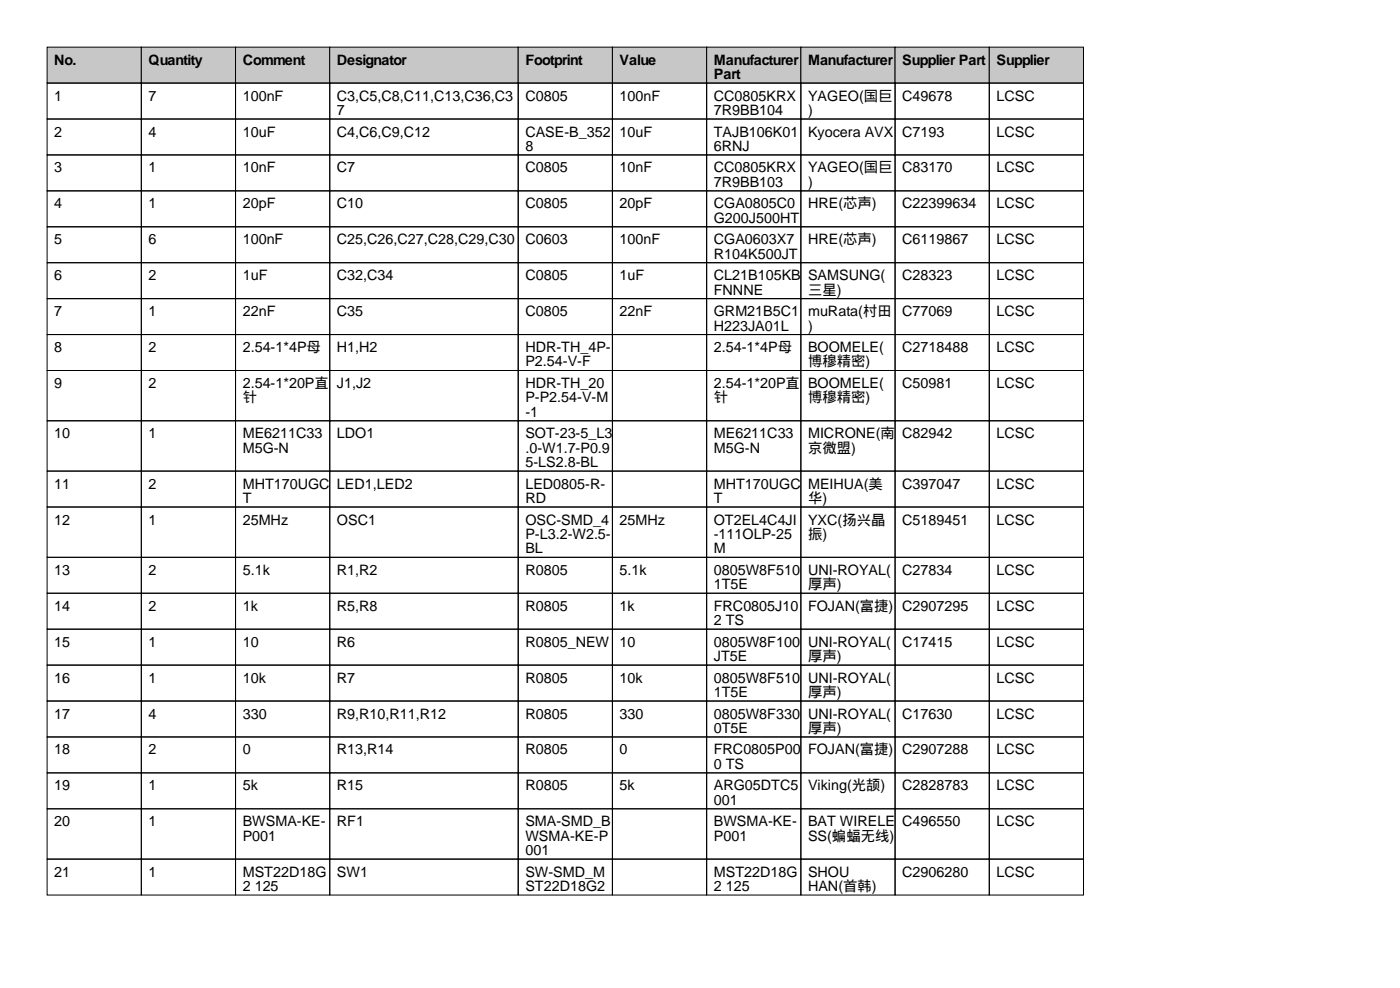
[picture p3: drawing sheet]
<svg xmlns="http://www.w3.org/2000/svg" width="297mm" height="210mm" viewBox="0 0 297 210" stroke-linecap="round" stroke-linejoin="round" font-family="sans-serif">
<defs><g id="words">
<g font-size="3">
<text x="11.5" y="13.7">No.</text>
<text x="31.5" y="13.7">Quantity</text>
<text x="51.5" y="13.7">Comment</text>
<text x="71.5" y="13.7">Designator</text>
<text x="111.5" y="13.7">Footprint</text>
<text x="131.5" y="13.7">Value</text>
<text x="151.5" y="13.7">Manufacturer</text>
<text x="151.5" y="16.8">Part</text>
<text x="171.5" y="13.7">Manufacturer</text>
<text x="191.5" y="13.7">Supplier Part</text>
<text x="211.5" y="13.7">Supplier</text>
<text x="11.5" y="21.3">1</text>
<text x="31.5" y="21.3">7</text>
<text x="51.5" y="21.3">100nF</text>
<text x="71.5" y="21.3">C3,C5,C8,C11,C13,C36,C3</text>
<text x="111.5" y="21.3">C0805</text>
<text x="131.5" y="21.3">100nF</text>
<text x="151.5" y="21.3">CC0805KRX</text>
<text x="171.5" y="21.3">YAGEO(国巨</text>
<text x="191.5" y="21.3">C49678</text>
<text x="211.5" y="21.3">LCSC</text>
<text x="11.5" y="29">2</text>
<text x="31.5" y="29">4</text>
<text x="51.5" y="29">10uF</text>
<text x="71.5" y="24.4">7</text>
<text x="71.5" y="29">C4,C6,C9,C12</text>
<text x="111.5" y="29">CASE-B_352</text>
<text x="131.5" y="29">10uF</text>
<text x="151.5" y="24.4">7R9BB104</text>
<text x="151.5" y="29">TAJB106K01</text>
<text x="171.5" y="24.4">)</text>
<text x="171.5" y="29">Kyocera AVX</text>
<text x="191.5" y="29">C7193</text>
<text x="211.5" y="29">LCSC</text>
<text x="111.5" y="32">8</text>
<text x="151.5" y="32">6RNJ</text>
<text x="11.5" y="36.6">3</text>
<text x="31.5" y="36.6">1</text>
<text x="51.5" y="36.6">10nF</text>
<text x="71.5" y="36.6">C7</text>
<text x="111.5" y="36.6">C0805</text>
<text x="131.5" y="36.6">10nF</text>
<text x="151.5" y="36.6">CC0805KRX</text>
<text x="151.5" y="39.6">7R9BB103</text>
<text x="171.5" y="36.6">YAGEO(国巨</text>
<text x="171.5" y="39.6">)</text>
<text x="191.5" y="36.6">C83170</text>
<text x="211.5" y="36.6">LCSC</text>
<text x="11.5" y="44.2">4</text>
<text x="31.5" y="44.2">1</text>
<text x="51.5" y="44.2">20pF</text>
<text x="71.5" y="44.2">C10</text>
<text x="111.5" y="44.2">C0805</text>
<text x="131.5" y="44.2">20pF</text>
<text x="151.5" y="44.2">CGA0805C0</text>
<text x="151.5" y="47.2">G200J500HT</text>
<text x="171.5" y="44.2">HRE(芯声)</text>
<text x="191.5" y="44.2">C22399634</text>
<text x="211.5" y="44.2">LCSC</text>
<text x="11.5" y="51.8">5</text>
<text x="31.5" y="51.8">6</text>
<text x="51.5" y="51.8">100nF</text>
<text x="71.5" y="51.8">C25,C26,C27,C28,C29,C30</text>
<text x="111.5" y="51.8">C0603</text>
<text x="131.5" y="51.8">100nF</text>
<text x="151.5" y="51.8">CGA0603X7</text>
<text x="171.5" y="51.8">HRE(芯声)</text>
<text x="191.5" y="51.8">C6119867</text>
<text x="211.5" y="51.8">LCSC</text>
<text x="11.5" y="59.4">6</text>
<text x="31.5" y="59.4">2</text>
<text x="51.5" y="59.4">1uF</text>
<text x="71.5" y="59.4">C32,C34</text>
<text x="111.5" y="59.4">C0805</text>
<text x="131.5" y="59.4">1uF</text>
<text x="151.5" y="54.9">R104K500JT</text>
<text x="151.5" y="59.4">CL21B105KB</text>
<text x="171.5" y="59.4">SAMSUNG(</text>
<text x="191.5" y="59.4">C28323</text>
<text x="211.5" y="59.4">LCSC</text>
<text x="151.5" y="62.5">FNNNE</text>
<text x="171.5" y="62.5">三星)</text>
<text x="11.5" y="67.1">7</text>
<text x="31.5" y="67.1">1</text>
<text x="51.5" y="67.1">22nF</text>
<text x="71.5" y="67.1">C35</text>
<text x="111.5" y="67.1">C0805</text>
<text x="131.5" y="67.1">22nF</text>
<text x="151.5" y="67.1">GRM21B5C1</text>
<text x="151.5" y="70.1">H223JA01L</text>
<text x="171.5" y="67.1">muRata(村田</text>
<text x="171.5" y="70.1">)</text>
<text x="191.5" y="67.1">C77069</text>
<text x="211.5" y="67.1">LCSC</text>
<text x="11.5" y="74.7">8</text>
<text x="31.5" y="74.7">2</text>
<text x="51.5" y="74.7">2.54-1*4P母</text>
<text x="71.5" y="74.7">H1,H2</text>
<text x="111.5" y="74.7">HDR-TH_4P-</text>
<text x="111.5" y="77.7">P2.54-V-F</text>
<text x="151.5" y="74.7">2.54-1*4P母</text>
<text x="171.5" y="74.7">BOOMELE(</text>
<text x="171.5" y="77.7">博穆精密)</text>
<text x="191.5" y="74.7">C2718488</text>
<text x="211.5" y="74.7">LCSC</text>
<text x="11.5" y="82.3">9</text>
<text x="31.5" y="82.3">2</text>
<text x="51.5" y="82.3">2.54-1*20P直</text>
<text x="71.5" y="82.3">J1,J2</text>
<text x="111.5" y="82.3">HDR-TH_20</text>
<text x="151.5" y="82.3">2.54-1*20P直</text>
<text x="171.5" y="82.3">BOOMELE(</text>
<text x="191.5" y="82.3">C50981</text>
<text x="211.5" y="82.3">LCSC</text>
<text x="51.5" y="85.3">针</text>
<text x="111.5" y="85.3">P-P2.54-V-M</text>
<text x="111.5" y="88.4">-1</text>
<text x="151.5" y="85.3">针</text>
<text x="171.5" y="85.3">博穆精密)</text>
<text x="11.5" y="93">10</text>
<text x="31.5" y="93">1</text>
<text x="51.5" y="93">ME6211C33</text>
<text x="71.5" y="93">LDO1</text>
<text x="111.5" y="93">SOT-23-5_L3</text>
<text x="151.5" y="93">ME6211C33</text>
<text x="171.5" y="93">MICRONE(南</text>
<text x="191.5" y="93">C82942</text>
<text x="211.5" y="93">LCSC</text>
<text x="51.5" y="96">M5G-N</text>
<text x="111.5" y="96">.0-W1.7-P0.9</text>
<text x="111.5" y="99.1">5-LS2.8-BL</text>
<text x="151.5" y="96">M5G-N</text>
<text x="171.5" y="96">京微盟)</text>
<text x="11.5" y="103.6">11</text>
<text x="31.5" y="103.6">2</text>
<text x="51.5" y="103.6">MHT170UGC</text>
<text x="51.5" y="106.7">T</text>
<text x="71.5" y="103.6">LED1,LED2</text>
<text x="111.5" y="103.6">LED0805-R-</text>
<text x="111.5" y="106.7">RD</text>
<text x="151.5" y="103.6">MHT170UGC</text>
<text x="151.5" y="106.7">T</text>
<text x="171.5" y="103.6">MEIHUA(美</text>
<text x="171.5" y="106.7">华)</text>
<text x="191.5" y="103.6">C397047</text>
<text x="211.5" y="103.6">LCSC</text>
<text x="11.5" y="111.3">12</text>
<text x="31.5" y="111.3">1</text>
<text x="51.5" y="111.3">25MHz</text>
<text x="71.5" y="111.3">OSC1</text>
<text x="111.5" y="111.3">OSC-SMD_4</text>
<text x="131.5" y="111.3">25MHz</text>
<text x="151.5" y="111.3">OT2EL4C4JI</text>
<text x="171.5" y="111.3">YXC(扬兴晶</text>
<text x="191.5" y="111.3">C5189451</text>
<text x="211.5" y="111.3">LCSC</text>
<text x="111.5" y="114.3">P-L3.2-W2.5-</text>
<text x="111.5" y="117.4">BL</text>
<text x="151.5" y="114.3">-111OLP-25</text>
<text x="151.5" y="117.4">M</text>
<text x="171.5" y="114.3">振)</text>
<text x="11.5" y="121.9">13</text>
<text x="31.5" y="121.9">2</text>
<text x="51.5" y="121.9">5.1k</text>
<text x="71.5" y="121.9">R1,R2</text>
<text x="111.5" y="121.9">R0805</text>
<text x="131.5" y="121.9">5.1k</text>
<text x="151.5" y="121.9">0805W8F510</text>
<text x="151.5" y="125">1T5E</text>
<text x="171.5" y="121.9">UNI-ROYAL(</text>
<text x="171.5" y="125">厚声)</text>
<text x="191.5" y="121.9">C27834</text>
<text x="211.5" y="121.9">LCSC</text>
<text x="11.5" y="129.5">14</text>
<text x="31.5" y="129.5">2</text>
<text x="51.5" y="129.5">1k</text>
<text x="71.5" y="129.5">R5,R8</text>
<text x="111.5" y="129.5">R0805</text>
<text x="131.5" y="129.5">1k</text>
<text x="151.5" y="129.5">FRC0805J10</text>
<text x="171.5" y="129.5">FOJAN(富捷)</text>
<text x="191.5" y="129.5">C2907295</text>
<text x="211.5" y="129.5">LCSC</text>
<text x="11.5" y="137.2">15</text>
<text x="31.5" y="137.2">1</text>
<text x="51.5" y="137.2">10</text>
<text x="71.5" y="137.2">R6</text>
<text x="111.5" y="137.2">R0805_NEW</text>
<text x="131.5" y="137.2">10</text>
<text x="151.5" y="132.6">2 TS</text>
<text x="151.5" y="137.2">0805W8F100</text>
<text x="171.5" y="137.2">UNI-ROYAL(</text>
<text x="191.5" y="137.2">C17415</text>
<text x="211.5" y="137.2">LCSC</text>
<text x="151.5" y="140.2">JT5E</text>
<text x="171.5" y="140.2">厚声)</text>
<text x="11.5" y="144.8">16</text>
<text x="31.5" y="144.8">1</text>
<text x="51.5" y="144.8">10k</text>
<text x="71.5" y="144.8">R7</text>
<text x="111.5" y="144.8">R0805</text>
<text x="131.5" y="144.8">10k</text>
<text x="151.5" y="144.8">0805W8F510</text>
<text x="151.5" y="147.8">1T5E</text>
<text x="171.5" y="144.8">UNI-ROYAL(</text>
<text x="171.5" y="147.8">厚声)</text>
<text x="211.5" y="144.8">LCSC</text>
<text x="11.5" y="152.4">17</text>
<text x="31.5" y="152.4">4</text>
<text x="51.5" y="152.4">330</text>
<text x="71.5" y="152.4">R9,R10,R11,R12</text>
<text x="111.5" y="152.4">R0805</text>
<text x="131.5" y="152.4">330</text>
<text x="151.5" y="152.4">0805W8F330</text>
<text x="151.5" y="155.5">0T5E</text>
<text x="171.5" y="152.4">UNI-ROYAL(</text>
<text x="171.5" y="155.5">厚声)</text>
<text x="191.5" y="152.4">C17630</text>
<text x="211.5" y="152.4">LCSC</text>
<text x="11.5" y="160">18</text>
<text x="31.5" y="160">2</text>
<text x="51.5" y="160">0</text>
<text x="71.5" y="160">R13,R14</text>
<text x="111.5" y="160">R0805</text>
<text x="131.5" y="160">0</text>
<text x="151.5" y="160">FRC0805P00</text>
<text x="171.5" y="160">FOJAN(富捷)</text>
<text x="191.5" y="160">C2907288</text>
<text x="211.5" y="160">LCSC</text>
<text x="11.5" y="167.6">19</text>
<text x="31.5" y="167.6">1</text>
<text x="51.5" y="167.6">5k</text>
<text x="71.5" y="167.6">R15</text>
<text x="111.5" y="167.6">R0805</text>
<text x="131.5" y="167.6">5k</text>
<text x="151.5" y="163.1">0 TS</text>
<text x="151.5" y="167.6">ARG05DTC5</text>
<text x="171.5" y="167.6">Viking(光颉)</text>
<text x="191.5" y="167.6">C2828783</text>
<text x="211.5" y="167.6">LCSC</text>
<text x="151.5" y="170.7">001</text>
<text x="11.5" y="175.3">20</text>
<text x="31.5" y="175.3">1</text>
<text x="51.5" y="175.3">BWSMA-KE-</text>
<text x="51.5" y="178.3">P001</text>
<text x="71.5" y="175.3">RF1</text>
<text x="111.5" y="175.3">SMA-SMD_B</text>
<text x="111.5" y="178.3">WSMA-KE-P</text>
<text x="151.5" y="175.3">BWSMA-KE-</text>
<text x="151.5" y="178.3">P001</text>
<text x="171.5" y="175.3">BAT WIRELE</text>
<text x="171.5" y="178.3">SS(蝙蝠无线)</text>
<text x="191.5" y="175.3">C496550</text>
<text x="211.5" y="175.3">LCSC</text>
<text x="11.5" y="185.9">21</text>
<text x="31.5" y="185.9">1</text>
<text x="51.5" y="185.9">MST22D18G</text>
<text x="71.5" y="185.9">SW1</text>
<text x="111.5" y="181.4">001</text>
<text x="111.5" y="185.9">SW-SMD_M</text>
<text x="151.5" y="185.9">MST22D18G</text>
<text x="171.5" y="185.9">SHOU</text>
<text x="191.5" y="185.9">C2906280</text>
<text x="211.5" y="185.9">LCSC</text>
<text x="51.5" y="189">2 125</text>
<text x="111.5" y="189">ST22D18G2</text>
<text x="151.5" y="189">2 125</text>
<text x="171.5" y="189">HAN(首韩)</text>
</g>
</g></defs>
<g fill="#c7c7c7" stroke="#000" stroke-width=".21">
<path d="M10 10h20v7.6h-20z"/>
<path d="M30 10h20v7.6h-20z"/>
<path d="M50 10h20v7.6h-20z"/>
<path d="M70 10h40v7.6h-40z"/>
<path d="M110 10h20v7.6h-20z"/>
<path d="M130 10h20v7.6h-20z"/>
<path d="M150 10h20v7.6h-20z"/>
<path d="M170 10h20v7.6h-20z"/>
<path d="M190 10h20v7.6h-20z"/>
<path d="M210 10h20v7.6h-20z"/>
</g>
<g fill="none" stroke="#000" stroke-width=".21">
<path d="M10 17.6h20v7.6h-20zM30 17.6h20v7.6h-20zM50 17.6h20v7.6h-20zM70 17.6h40v7.6h-40zM110 17.6h20v7.6h-20zM130 17.6h20v7.6h-20zM150 17.6h20v7.6h-20zM170 17.6h20v7.6h-20zM190 17.6h20v7.6h-20zM210 17.6h20v7.6h-20zM10 25.2h20v7.7h-20zM10 32.9h20v7.6h-20z"/>
<path d="M30 25.2h20v7.7h-20zM30 32.9h20v7.6h-20zM50 25.2h20v7.7h-20zM50 32.9h20v7.6h-20zM70 25.2h40v7.7h-40zM70 32.9h40v7.6h-40zM110 25.2h20v7.7h-20zM110 32.9h20v7.6h-20zM130 25.2h20v7.7h-20zM130 32.9h20v7.6h-20zM150 25.2h20v7.7h-20zM150 32.9h20v7.6h-20z"/>
<path d="M170 25.2h20v7.7h-20zM170 32.9h20v7.6h-20zM190 25.2h20v7.7h-20zM190 32.9h20v7.6h-20zM210 25.2h20v7.7h-20zM210 32.9h20v7.6h-20zM10 40.5h20v7.6h-20zM10 48.1h20v7.6h-20zM10 55.7h20v7.6h-20zM30 40.5h20v7.6h-20zM30 48.1h20v7.6h-20zM30 55.7h20v7.6h-20z"/>
<path d="M50 40.5h20v7.6h-20zM50 48.1h20v7.6h-20zM50 55.7h20v7.6h-20zM70 40.5h40v7.6h-40zM70 48.1h40v7.6h-40zM70 55.7h40v7.6h-40zM110 40.5h20v7.6h-20zM110 48.1h20v7.6h-20zM110 55.7h20v7.6h-20zM130 40.5h20v7.6h-20zM130 48.1h20v7.6h-20zM130 55.7h20v7.6h-20z"/>
<path d="M150 40.5h20v7.6h-20zM150 48.1h20v7.6h-20zM150 55.7h20v7.6h-20zM170 40.5h20v7.6h-20zM170 48.1h20v7.6h-20zM170 55.7h20v7.6h-20zM190 40.5h20v7.6h-20zM190 48.1h20v7.6h-20zM190 55.7h20v7.6h-20zM210 40.5h20v7.6h-20zM210 48.1h20v7.6h-20zM210 55.7h20v7.6h-20z"/>
<path d="M10 63.3h20v7.7h-20zM10 71h20v7.6h-20zM10 78.6h20v10.6h-20zM30 63.3h20v7.7h-20zM30 71h20v7.6h-20zM30 78.6h20v10.6h-20zM50 63.3h20v7.7h-20zM50 71h20v7.6h-20zM50 78.6h20v10.6h-20zM70 63.3h40v7.7h-40zM70 71h40v7.6h-40zM70 78.6h40v10.6h-40z"/>
<path d="M110 63.3h20v7.7h-20zM110 71h20v7.6h-20zM110 78.6h20v10.6h-20zM130 63.3h20v7.7h-20zM130 71h20v7.6h-20zM130 78.6h20v10.6h-20zM150 63.3h20v7.7h-20zM150 71h20v7.6h-20zM150 78.6h20v10.6h-20zM170 63.3h20v7.7h-20zM170 71h20v7.6h-20zM170 78.6h20v10.6h-20z"/>
<path d="M190 63.3h20v7.7h-20zM190 71h20v7.6h-20zM190 78.6h20v10.6h-20zM210 63.3h20v7.7h-20zM210 71h20v7.6h-20zM210 78.6h20v10.6h-20zM10 89.2h20v10.7h-20zM10 99.9h20v7.6h-20zM30 89.2h20v10.7h-20zM30 99.9h20v7.6h-20zM50 89.2h20v10.7h-20zM50 99.9h20v7.6h-20z"/>
<path d="M70 89.2h40v10.7h-40zM70 99.9h40v7.6h-40zM110 89.2h20v10.7h-20zM110 99.9h20v7.6h-20zM130 89.2h20v10.7h-20zM130 99.9h20v7.6h-20zM150 89.2h20v10.7h-20zM150 99.9h20v7.6h-20zM170 89.2h20v10.7h-20zM170 99.9h20v7.6h-20zM190 89.2h20v10.7h-20zM190 99.9h20v7.6h-20z"/>
<path d="M210 89.2h20v10.7h-20zM210 99.9h20v7.6h-20zM10 107.5h20v10.7h-20zM10 118.2h20v7.6h-20zM30 107.5h20v10.7h-20zM30 118.2h20v7.6h-20zM50 107.5h20v10.7h-20zM50 118.2h20v7.6h-20zM70 107.5h40v10.7h-40zM70 118.2h40v7.6h-40zM110 107.5h20v10.7h-20zM110 118.2h20v7.6h-20z"/>
<path d="M130 107.5h20v10.7h-20zM130 118.2h20v7.6h-20zM150 107.5h20v10.7h-20zM150 118.2h20v7.6h-20zM170 107.5h20v10.7h-20zM170 118.2h20v7.6h-20zM190 107.5h20v10.7h-20zM190 118.2h20v7.6h-20zM210 107.5h20v10.7h-20zM210 118.2h20v7.6h-20zM10 125.8h20v7.6h-20zM10 133.4h20v7.7h-20z"/>
<path d="M30 125.8h20v7.6h-20zM30 133.4h20v7.7h-20zM50 125.8h20v7.6h-20zM50 133.4h20v7.7h-20zM70 125.8h40v7.6h-40zM70 133.4h40v7.7h-40zM110 125.8h20v7.6h-20zM110 133.4h20v7.7h-20zM130 125.8h20v7.6h-20zM130 133.4h20v7.7h-20zM150 125.8h20v7.6h-20zM150 133.4h20v7.7h-20z"/>
<path d="M170 125.8h20v7.6h-20zM170 133.4h20v7.7h-20zM190 125.8h20v7.6h-20zM190 133.4h20v7.7h-20zM210 125.8h20v7.6h-20zM210 133.4h20v7.7h-20zM10 141.1h20v7.6h-20zM10 148.7h20v7.6h-20zM10 156.3h20v7.6h-20zM30 141.1h20v7.6h-20zM30 148.7h20v7.6h-20zM30 156.3h20v7.6h-20z"/>
<path d="M50 141.1h20v7.6h-20zM50 148.7h20v7.6h-20zM50 156.3h20v7.6h-20zM70 141.1h40v7.6h-40zM70 148.7h40v7.6h-40zM70 156.3h40v7.6h-40zM110 141.1h20v7.6h-20zM110 148.7h20v7.6h-20zM110 156.3h20v7.6h-20zM130 141.1h20v7.6h-20zM130 148.7h20v7.6h-20zM130 156.3h20v7.6h-20z"/>
<path d="M150 141.1h20v7.6h-20zM150 148.7h20v7.6h-20zM150 156.3h20v7.6h-20zM170 141.1h20v7.6h-20zM170 148.7h20v7.6h-20zM170 156.3h20v7.6h-20zM190 141.1h20v7.6h-20zM190 148.7h20v7.6h-20zM190 156.3h20v7.6h-20zM210 141.1h20v7.6h-20zM210 148.7h20v7.6h-20zM210 156.3h20v7.6h-20z"/>
<path d="M10 163.9h20v7.6h-20zM10 171.5h20v10.7h-20zM30 163.9h20v7.6h-20zM30 171.5h20v10.7h-20zM50 163.9h20v7.6h-20zM50 171.5h20v10.7h-20zM70 163.9h40v7.6h-40zM70 171.5h40v10.7h-40zM110 163.9h20v7.6h-20zM110 171.5h20v10.7h-20zM130 163.9h20v7.6h-20zM130 171.5h20v10.7h-20z"/>
<path d="M150 163.9h20v7.6h-20zM150 171.5h20v10.7h-20zM170 163.9h20v7.6h-20zM170 171.5h20v10.7h-20zM190 163.9h20v7.6h-20zM190 171.5h20v10.7h-20zM210 163.9h20v7.6h-20zM210 171.5h20v10.7h-20zM10 182.2h20v7.6h-20zM30 182.2h20v7.6h-20zM50 182.2h20v7.6h-20zM70 182.2h40v7.6h-40z"/>
<path d="M110 182.2h20v7.6h-20zM130 182.2h20v7.6h-20zM150 182.2h20v7.6h-20zM170 182.2h20v7.6h-20zM190 182.2h20v7.6h-20zM210 182.2h20v7.6h-20z"/>
</g>
<use href="#words"/>
</svg>
